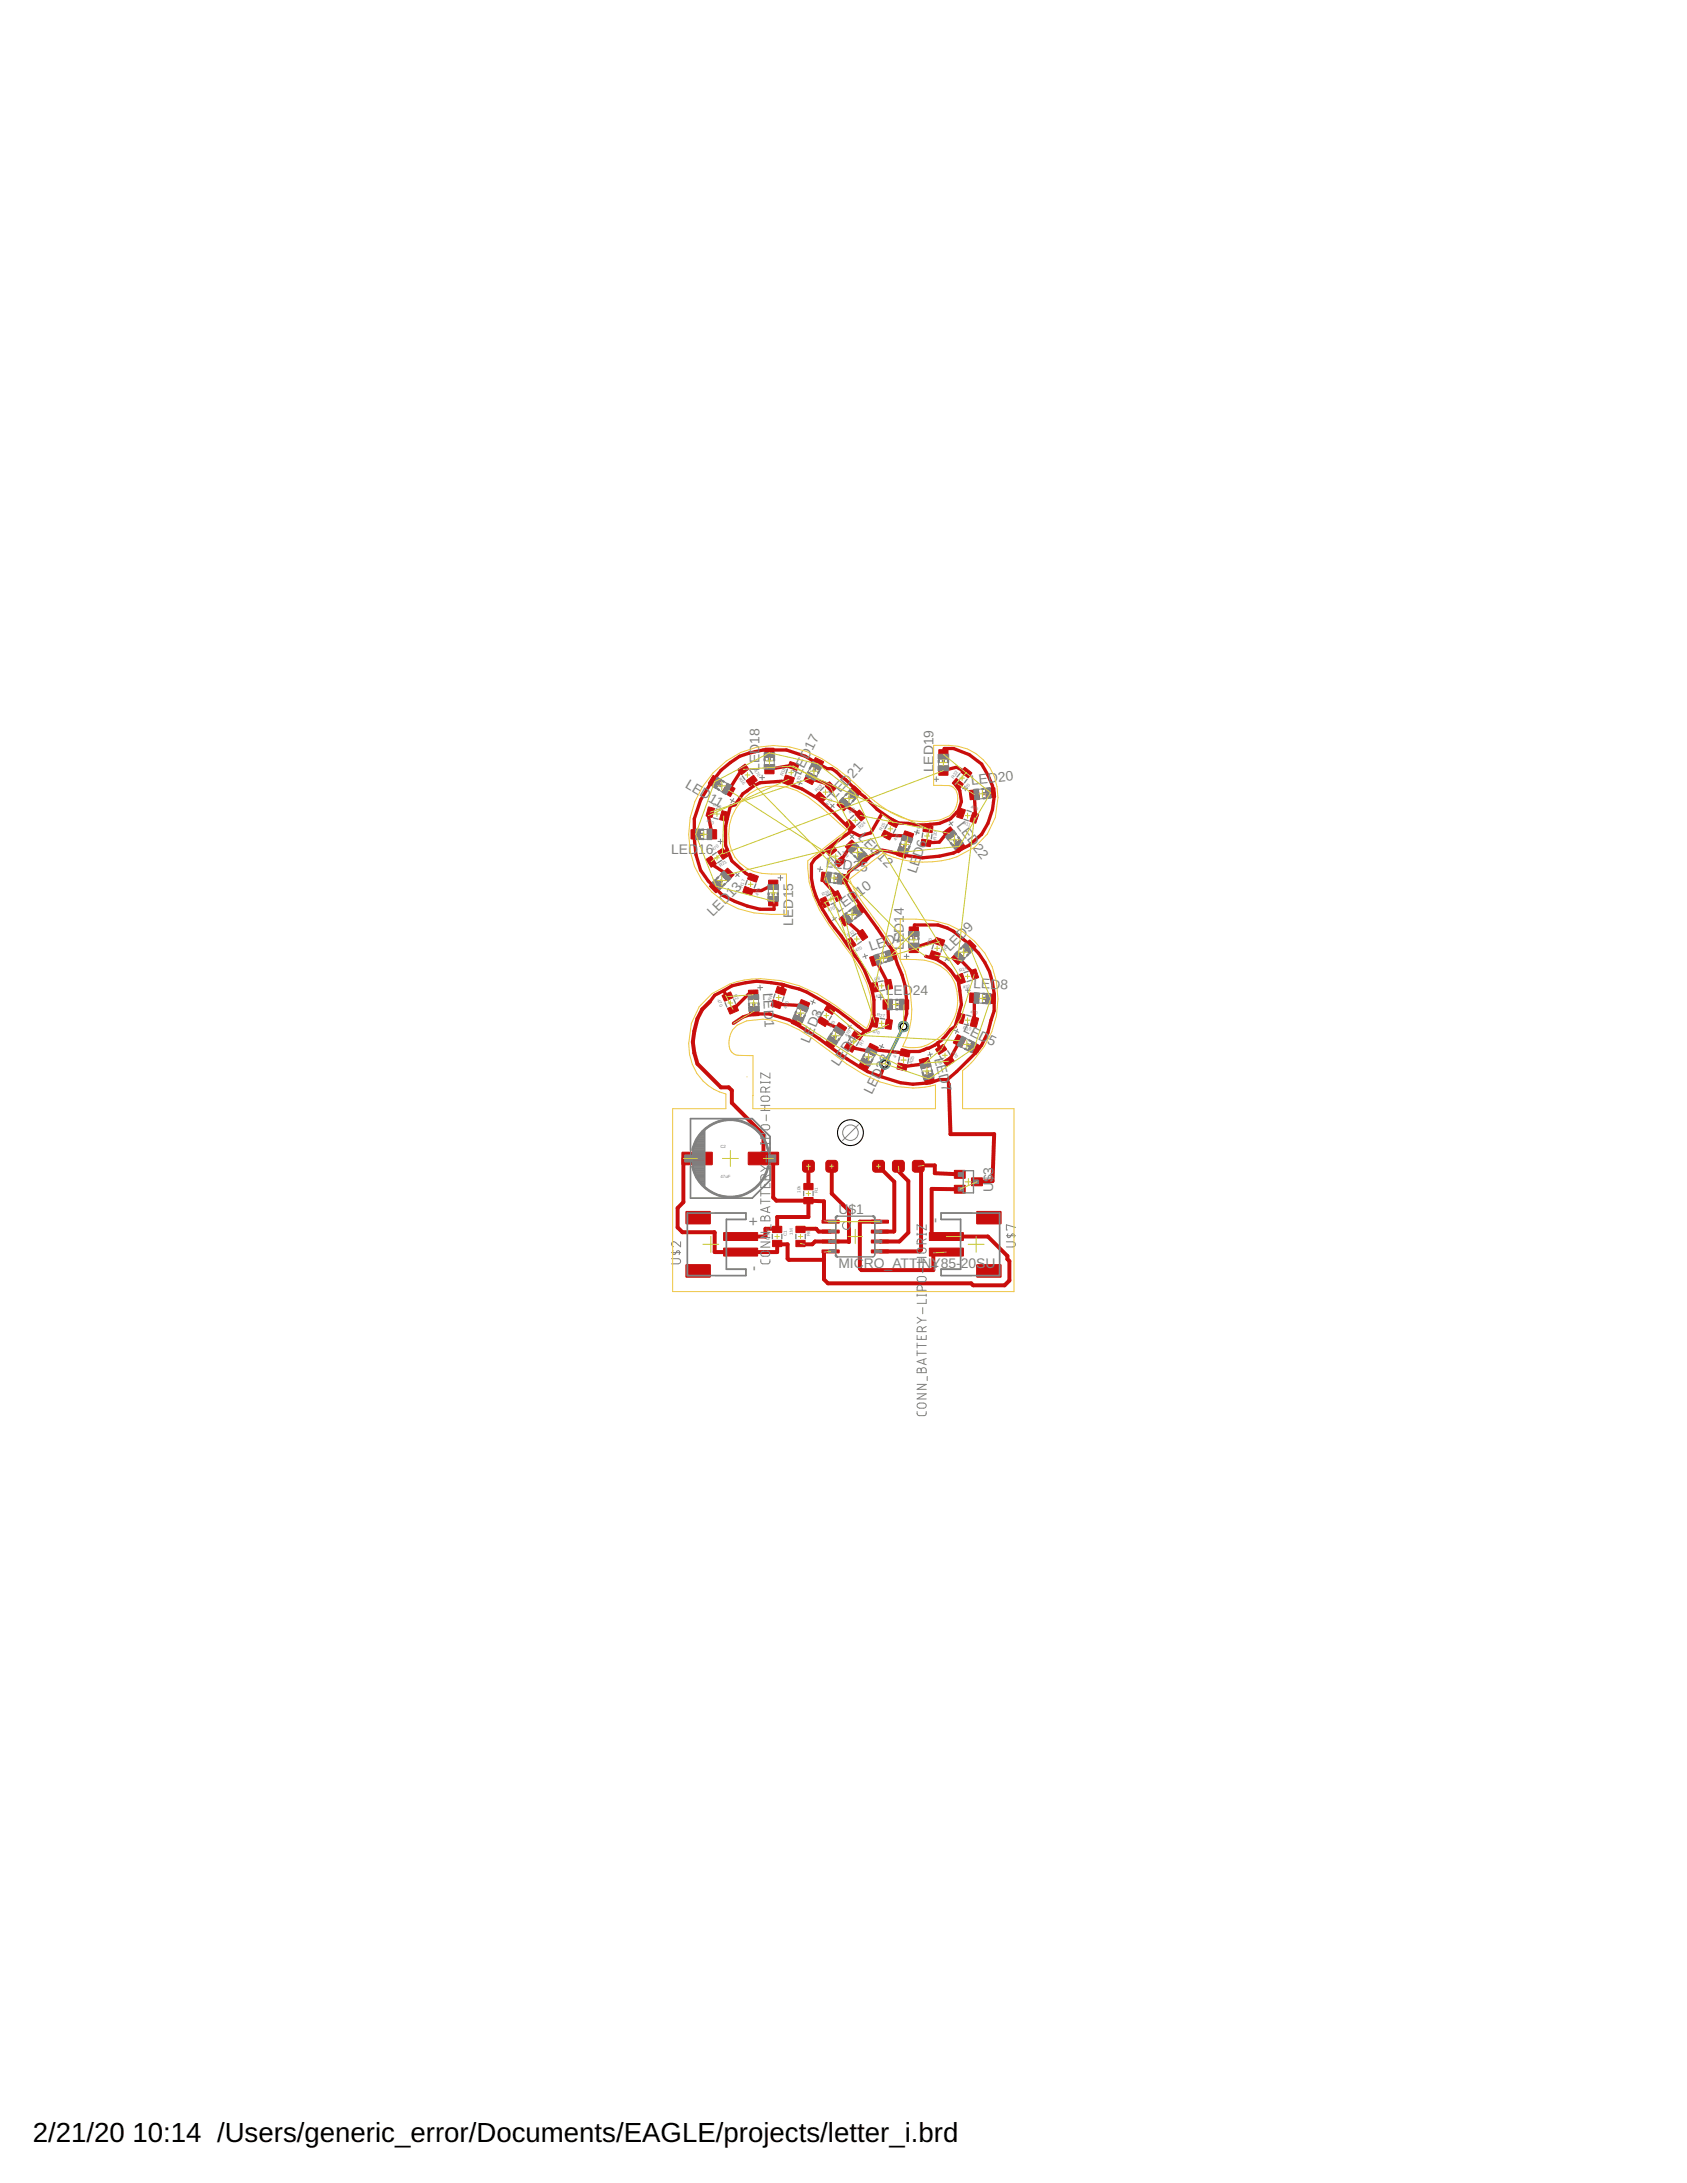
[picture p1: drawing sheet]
<svg xmlns="http://www.w3.org/2000/svg" width="216mm" height="279mm" viewBox="0 0 216 279" stroke-linecap="round" stroke-linejoin="round" font-family="sans-serif">
<defs><g id="words">
<g font-size="3.5">
<text x="4.2" y="274.2">2/21/20</text>
<text x="17" y="274.2">10:14 /Users/generic_error/Documents/EAGLE/projects/letter_i.brd</text>
</g>
<g font-size="2" fill="#808080">
<text x="97.1" y="157" transform="rotate(-90 97.1 157)">+</text>
<text x="120.3" y="156.5" transform="rotate(-90 120.3 156.5)">-</text>
<text x="97.1" y="162.7" transform="rotate(-90 97.1 162.7)">-</text>
<text x="120.3" y="162.7" transform="rotate(-90 120.3 162.7)">+</text>
</g>
<g font-size="1.8" fill="#808080">
<text x="87.6" y="100.7" transform="rotate(31 87.6 100.7)">LED11</text>
<text x="97.2" y="98.7" transform="rotate(-90 97.2 98.7)">LED18</text>
<text x="102.5" y="99.3" transform="rotate(-63 102.5 99.3)">LED17</text>
<text x="119.5" y="98.9" transform="rotate(-90 119.5 98.9)">LED19</text>
<text x="124.3" y="100.5" transform="rotate(-6 124.3 100.5)">LED20</text>
<text x="106.9" y="102.3" transform="rotate(-48 106.9 102.3)">LED21</text>
<text x="109.7" y="107.3" transform="rotate(45 109.7 107.3)">LED12</text>
<text x="122.4" y="105.7" transform="rotate(53 122.4 105.7)">LED2</text>
<text x="85.9" y="109.3">LED16</text>
<text x="105.6" y="111" transform="rotate(7 105.6 111)">LED25</text>
<text x="117.2" y="111.9" transform="rotate(-71 117.2 111.9)">LED6</text>
<text x="91.2" y="117.4" transform="rotate(-45 91.2 117.4)">LED13</text>
<text x="101.5" y="118.5" transform="rotate(-90 101.5 118.5)">LED15</text>
<text x="107.3" y="116.8" transform="rotate(-37 107.3 116.8)">LED10</text>
<text x="111.4" y="121.8" transform="rotate(-19 111.4 121.8)">LED2</text>
<text x="115.7" y="121.5" transform="rotate(-90 115.7 121.5)">LED14</text>
<text x="121.5" y="121.9" transform="rotate(-45 121.5 121.9)">LED9</text>
<text x="97.7" y="127" transform="rotate(87 97.7 127)">LED1</text>
<text x="113.4" y="127.3">LED24</text>
<text x="123.2" y="132" transform="rotate(27 123.2 132)">LED5</text>
<text x="124.5" y="126.4" transform="rotate(3 124.5 126.4)">LED8</text>
<text x="103.6" y="133.6" transform="rotate(-67 103.6 133.6)">LED3</text>
<text x="107.3" y="136.6" transform="rotate(-56 107.3 136.6)">LED4</text>
<text x="119.5" y="135.5" transform="rotate(75 119.5 135.5)">LED7</text>
<text x="111.6" y="140.1" transform="rotate(-63 111.6 140.1)">LED23</text>
<text x="107.3" y="155.4">U$1</text>
<text x="127.1" y="152.6" transform="rotate(-90 127.1 152.6)">U$3</text>
<text x="107.3" y="162.3">MIC</text>
<text x="110.5" y="162.3">RO_ATTINY85-</text>
<text x="123" y="162.3">20SU</text>
</g>
<g font-size=".6" fill="#808080">
<text x="94.5" y="99.7" transform="rotate(53 94.5 99.7)">R16</text>
<text x="96.5" y="98.6" transform="rotate(53 96.5 98.6)">470</text>
<text x="100.2" y="99.4" transform="rotate(-71 100.2 99.4)">R18</text>
<text x="102.3" y="100.3" transform="rotate(-71 102.3 100.3)">470</text>
<text x="104.5" y="101.3" transform="rotate(-45 104.5 101.3)">R23</text>
<text x="122" y="99.7" transform="rotate(-52 122 99.7)">R2</text>
<text x="123.6" y="101.2" transform="rotate(-52 123.6 101.2)">470</text>
<text x="90.4" y="105.3" transform="rotate(15 90.4 105.3)">470</text>
<text x="91.2" y="103.2" transform="rotate(15 91.2 103.2)">R19</text>
<text x="105.9" y="103.1" transform="rotate(-45 105.9 103.1)">470</text>
<text x="108.8" y="104.2" transform="rotate(-43 108.8 104.2)">470</text>
<text x="110.1" y="106.1" transform="rotate(-43 110.1 106.1)">R24</text>
<text x="112.9" y="106.4" transform="rotate(-62 112.9 106.4)">R15</text>
<text x="114.7" y="107.6" transform="rotate(-62 114.7 107.6)">470</text>
<text x="117.7" y="106.8" transform="rotate(-82 117.7 106.8)">470</text>
<text x="119.8" y="107.5" transform="rotate(-82 119.8 107.5)">R20</text>
<text x="123.2" y="105.5" transform="rotate(19 123.2 105.5)">R11</text>
<text x="124.2" y="103.5" transform="rotate(19 124.2 103.5)">470</text>
<text x="91.3" y="108.9" transform="rotate(-34 91.3 108.9)">470</text>
<text x="92.2" y="111" transform="rotate(-34 92.2 111)">R21</text>
<text x="95" y="113.6" transform="rotate(-70 95 113.6)">R17</text>
<text x="105.8" y="110.1" transform="rotate(51 105.8 110.1)">R13</text>
<text x="107.8" y="109" transform="rotate(51 107.8 109)">470</text>
<text x="97" y="114.6" transform="rotate(-70 97 114.6)">470</text>
<text x="105.3" y="114.7" transform="rotate(-27 105.3 114.7)">R26</text>
<text x="106.1" y="116.8" transform="rotate(-27 106.1 116.8)">470</text>
<text x="108.6" y="119.9" transform="rotate(-35 108.6 119.9)">R12</text>
<text x="109.6" y="121.9" transform="rotate(-35 109.6 121.9)">470</text>
<text x="111.9" y="125.5" transform="rotate(-11 111.9 125.5)">R8</text>
<text x="119" y="121" transform="rotate(-71 119 121)">470</text>
<text x="121.1" y="121.7" transform="rotate(-71 121.1 121.7)">R3</text>
<text x="122.8" y="124.4" transform="rotate(-19 122.8 124.4)">R14</text>
<text x="91.8" y="128" transform="rotate(67 91.8 128)">470</text>
<text x="93.9" y="127.4" transform="rotate(67 93.9 127.4)">R2</text>
<text x="98.6" y="128.1" transform="rotate(-71 98.6 128.1)">R4</text>
<text x="100.7" y="129.1" transform="rotate(-71 100.7 129.1)">470</text>
<text x="104.7" y="130.2" transform="rotate(-59 104.7 130.2)">R5</text>
<text x="106.4" y="131.6" transform="rotate(-59 106.4 131.6)">470</text>
<text x="112.1" y="127.7" transform="rotate(-11 112.1 127.7)">470</text>
<text x="112.2" y="130.1" transform="rotate(8 112.2 130.1)">R27</text>
<text x="123.2" y="131.7" transform="rotate(15 123.2 131.7)">R10</text>
<text x="123.3" y="126.6" transform="rotate(-19 123.3 126.6)">470</text>
<text x="124.2" y="129.6" transform="rotate(15 124.2 129.6)">470</text>
<text x="108.4" y="132.7" transform="rotate(-58 108.4 132.7)">470</text>
<text x="110.3" y="133.9" transform="rotate(-58 110.3 133.9)">R7</text>
<text x="111.6" y="132.2" transform="rotate(8 111.6 132.2)">470</text>
<text x="114.7" y="135.4" transform="rotate(-77 114.7 135.4)">470</text>
<text x="116.8" y="136.2" transform="rotate(-77 116.8 136.2)">R25</text>
<text x="119.9" y="135.8" transform="rotate(57 119.9 135.8)">R9</text>
<text x="121.8" y="134.6" transform="rotate(57 121.8 134.6)">470</text>
<text x="92.2" y="147">C2</text>
<text x="92.2" y="150.8">47uF</text>
<text x="102.5" y="152.7" transform="rotate(-90 102.5 152.7)">10k</text>
<text x="104.7" y="152.7" transform="rotate(-90 104.7 152.7)">R1</text>
<text x="98.5" y="158.7" transform="rotate(-90 98.5 158.7)">0.1uF</text>
<text x="100.7" y="158.2" transform="rotate(-90 100.7 158.2)">C1</text>
<text x="101.5" y="158" transform="rotate(-90 101.5 158)">1M</text>
<text x="103.7" y="158.2" transform="rotate(-90 103.7 158.2)">R6</text>
</g>
</g></defs>
<path d="M115.6 131.4l-2.4 4.8" fill="none" stroke="#0696d7" stroke-width=".42"/>
<circle cx="113.2" cy="136.2" r=".66" fill="#0dab76" stroke="#0dab76" stroke-width=".13"/>
<circle cx="113.2" cy="136.2" r=".4" fill="#fff" stroke="#000" stroke-width=".13"/>
<circle cx="115.6" cy="131.4" r=".66" fill="#0dab76" stroke="#0dab76" stroke-width=".13"/>
<circle cx="115.6" cy="131.4" r=".4" fill="#fff" stroke="#000" stroke-width=".13"/>
<g fill="#c90d0c" stroke="#c90d0c" stroke-width=".13">
<path d="M105.2 156.2h2.2v.3h-2.2z" fill-rule="evenodd"/>
<path d="M105.2 157.5l2.2-.1v.4h-2.2z" fill-rule="evenodd"/>
<path d="M105.2 158.7h2.2v.3l-2.2 .1z" fill-rule="evenodd"/>
<path d="M105.2 160h2.2v.3l-2.2 .1z" fill-rule="evenodd"/>
<path d="M111.5 156.2h2.2v.3h-2.1z" fill-rule="evenodd"/>
<path d="M111.5 157.5l2.2-.1v.4h-2.1z" fill-rule="evenodd"/>
<path d="M111.5 158.7h2.2v.3l-2.1 .1z" fill-rule="evenodd"/>
<path d="M111.5 160h2.2v.3l-2.1 .1z" fill-rule="evenodd"/>
<path d="M102.9 151.5h1.1v.8h-1.1z" fill-rule="evenodd"/>
<path d="M102.9 153.3h1.1v.8h-1.1z" fill-rule="evenodd"/>
<path d="M92.6 157.8h4.3l.1 .9-4.4 .1z" fill-rule="evenodd"/>
<path d="M92.6 159.8l4.3-.1 .1 1-4.4 .1z" fill-rule="evenodd"/>
<path d="M87.8 161.9h3.1v1.5h-3.1z" fill-rule="evenodd"/>
<path d="M87.8 155.1h3.1v1.5h-3.1z" fill-rule="evenodd"/>
<path d="M98.9 157h1.1v.7h-1.1z" fill-rule="evenodd"/>
<path d="M98.9 158.8h1.1v.7h-1.1z" fill-rule="evenodd"/>
<path d="M87.3 147.5h3.8h.1v1.5l-.1 .1h-3.8v-.1z" fill-rule="evenodd"/>
<path d="M95.8 147.5h3.8h.1v1.5l-.1 .1h-3.8v-.1z" fill-rule="evenodd"/>
<path d="M124.3 150.8h1.4v1h-1.4z" fill-rule="evenodd"/>
<path d="M122.1 151.7h1.4v1h-1.4z" fill-rule="evenodd"/>
<path d="M122.1 149.8h1.4v1h-1.4z" fill-rule="evenodd"/>
<path d="M101.9 157h1.1v.7h-1.1z" fill-rule="evenodd"/>
<path d="M101.9 158.8h1.1v.7h-1.1z" fill-rule="evenodd"/>
<path d="M105.9 148.6l.9-.1 .4 .2v.9l-.2 .4h-.9l-.4-.2v-.9z" fill-rule="evenodd"/>
<path d="M102.9 148.6l.9-.1 .4 .2v.9l-.2 .4h-.9l-.3-.2-.1-.9z" fill-rule="evenodd"/>
<path d="M111.9 148.6l.9-.1 .3 .2 .1 .9-.2 .4h-.9l-.4-.2v-.9z" fill-rule="evenodd"/>
<path d="M114.4 148.6l1-.1 .3 .2v.9l-.1 .4h-1l-.3-.2-.1-.9z" fill-rule="evenodd"/>
<path d="M116.9 148.6l1-.1 .3 .2 .1 .9-.2 .4h-1l-.3-.2v-.9z" fill-rule="evenodd"/>
<path d="M118.9 159.8l4.4-.1v1l-4.3 .1z" fill-rule="evenodd"/>
<path d="M118.9 157.8h4.4v.9l-4.3 .1z" fill-rule="evenodd"/>
<path d="M125 155.1h3.1v1.5h-3.1z" fill-rule="evenodd"/>
<path d="M125 161.9h3.1v1.5h-3.1z" fill-rule="evenodd"/>
<path d="M116.4 118.7h1.1v1.1h-1.1z" fill-rule="evenodd"/>
<path d="M116.4 120.8h1.1v1.1h-1.1z" fill-rule="evenodd"/>
<path d="M98.4 114.8h1.1v1.1h-1.1z" fill-rule="evenodd"/>
<path d="M98.4 112.7h1.1v1.1h-1.1z" fill-rule="evenodd"/>
<path d="M88.5 106.2h1.1v1.2h-1.1z" fill-rule="evenodd"/>
<path d="M90.5 106.2h1.2v1.2h-1.2z" fill-rule="evenodd"/>
<path d="M97.9 95.8h1.1v1.1h-1.1z" fill-rule="evenodd"/>
<path d="M97.9 97.9h1.1v1.1h-1.1z" fill-rule="evenodd"/>
<path d="M120.2 96h1.1v1.1h-1.1z" fill-rule="evenodd"/>
<path d="M120.2 98.1h1.1v1.1h-1.1z" fill-rule="evenodd"/>
<path d="M115.1 128h1.2v1.1h-1.2z" fill-rule="evenodd"/>
<path d="M113 128h1.2v1.1h-1.2z" fill-rule="evenodd"/>
</g>
<g fill="#c90d0c" stroke="#c90d0c" stroke-width=".13">
<path d="M95.9 128.9l1.2-.1v1.2h-1.1z"/>
<path d="M95.8 126.8l1.2-.1v1.2l-1.1 .1z"/>
<path d="M92.4 127.4l1.1-.4 .3 .7-1 .4z"/>
<path d="M93.1 129.1l1.1-.5 .3 .7-1 .5z"/>
<path d="M119.8 120l1.1 .3-.2 .8-1.2-.4z"/>
<path d="M119.2 121.7l1.1 .3-.2 .8-1.1-.4z"/>
<path d="M98.9 128l1.1 .3-.2 .8-1.1-.4z"/>
<path d="M99.5 126.3l1.1 .3-.2 .8-1.1-.4z"/>
<path d="M105 130.1l1 .6-.4 .7-1-.6z"/>
<path d="M105.9 128.6l1 .6-.4 .6-1-.6z"/>
<path d="M113.3 121.9l1.1-.4 .4 1.1-1.2 .4z"/>
<path d="M111.3 122.5l1.1-.3 .4 1.1-1.1 .3z"/>
<path d="M101.7 129.9l1.1 .4-.5 1.1-1-.5z"/>
<path d="M102.5 128l1.1 .4-.5 1.1-1-.5z"/>
<path d="M106.2 132.7l1 .6-.7 1-.9-.7z"/>
<path d="M107.3 130.9l1.1 .7-.7 .9-1-.6z"/>
<path d="M109.4 131.9l1 .6-.4 .6-1-.6z"/>
<path d="M108.5 133.4l1 .6-.4 .7-1-.6z"/>
<path d="M111.5 125.9l.7-.2 .2 1.2-.7 .1z"/>
<path d="M113.2 125.5l.8-.2 .2 1.2-.8 .1z"/>
<path d="M124.4 133.4l1.1 .5-.6 1-1-.5z"/>
<path d="M122.5 132.4l1.1 .6-.5 1-1.1-.5z"/>
<path d="M115.1 108.4l1.1 .3-.3 1.1-1.1-.3z"/>
<path d="M115.8 106.4l1.1 .3-.3 1.1-1.2-.3z"/>
<path d="M120.7 135.8l1-.6 .4 .6-.9 .7z"/>
<path d="M119.8 134.3l.9-.6 .5 .6-1 .7z"/>
<path d="M124.5 130.2l.7 .2-.3 1.1-.7-.2z"/>
<path d="M122.7 129.7l.8 .2-.3 1.1-.8-.2z"/>
<path d="M118.2 137.6l1.1-.2 .3 1.1-1.1 .3z"/>
<path d="M117.6 135.7l1.2-.3 .3 1-1.2 .4z"/>
<path d="M126.2 127.2l1.2 .1-.1 1.2-1.1-.1z"/>
<path d="M124.1 127.1h1.2l-.1 1.3-1.1-.1z"/>
<path d="M124.5 104l.7 .3-.4 1.1-.7-.3z"/>
<path d="M122.8 103.4l.7 .3-.4 1.1-.7-.3z"/>
<path d="M108.3 120.4l.6-.4 .7 1-.7 .4z"/>
<path d="M109.7 119.4l.7-.4 .6 1-.6 .4z"/>
<path d="M123.3 121.1l.8-.8 .8 .9-.8 .8z"/>
<path d="M121.8 122.6l.8-.8 .8 .8-.8 .8z"/>
<path d="M109.1 116.3l.9-.7 .7 1-1 .7z"/>
<path d="M107.4 117.6l.9-.7 .7 .9-.9 .7z"/>
<path d="M106.8 110.3l.9-.7 .5 .6-.9 .8z"/>
<path d="M105.7 108.9l.9-.7 .5 .6-.9 .8z"/>
<path d="M122.4 124.8l.8-.2 .3 1.1-.7 .2z"/>
<path d="M124.1 124.3l.8-.3 .3 1.1-.7 .2z"/>
<path d="M91.2 99.3l1.1 .5-.7 1.1-.9-.7z"/>
<path d="M93 100.3l1.1 .6-.6 1-1-.6z"/>
<path d="M109.7 109.8l.8-.8 .8 .9-.8 .8z"/>
<path d="M108.2 108.3l.8-.8 .8 .9-.8 .8z"/>
<path d="M113.2 106.3l1 .5-.3 .7-1.1-.5z"/>
<path d="M114 104.7l1.1 .5-.4 .7-1-.5z"/>
<path d="M95.5 99.9l.9-.6 .5 .5-.9 .8z"/>
<path d="M94.4 98.5l.9-.7 .5 .6-.9 .7z"/>
<path d="M91.6 112.6l.8 .8-.7 .9-.9-.8z"/>
<path d="M92.3 111.9l.8-.8 .8 .9-.8 .8z"/>
<path d="M95.3 113.5l1.1 .4-.2 .7-1.1-.4z"/>
<path d="M95.9 111.8l1.1 .4-.2 .7-1.1-.4z"/>
<path d="M100.5 99.2l1.1 .3-.2 .8-1.1-.4z"/>
<path d="M101.1 97.5l1.1 .3-.2 .8-1.1-.4z"/>
<path d="M90.7 103.3l.7 .2-.3 1.1-.7-.2z"/>
<path d="M92.4 103.8l.8 .2-.4 1.1-.7-.2z"/>
<path d="M118.2 105.6l1.2 .2-.1 .8-1.2-.2z"/>
<path d="M118 107.4l1.2 .2-.1 .7-1.2-.1z"/>
<path d="M104.3 97l1.1 .5-.5 1.1-1.1-.6z"/>
<path d="M103.4 98.8l1.1 .6-.6 1-1-.5z"/>
<path d="M91.9 109l.6-.4 .7 1-.7 .4z"/>
<path d="M90.4 110l.6-.4 .7 .9-.7 .5z"/>
<path d="M122.3 99.7l1 .6-.5 .7-.9-.7z"/>
<path d="M123.4 98.2l1 .7-.5 .6-.9-.7z"/>
<path d="M126.1 101l1.2-.2 .1 1.2-1.2 .1z"/>
<path d="M124.1 101.2l1.1-.1 .1 1.1-1.1 .2z"/>
<path d="M104.3 101.9l.6-.6 .8 .9-.6 .5z"/>
<path d="M105.6 100.6l.6-.5 .8 .8-.6 .5z"/>
<path d="M109.3 100.6l.9 .7-.8 .9-.9-.7z"/>
<path d="M107.9 102.2l.9 .7-.8 .9-.9-.8z"/>
<path d="M109.4 104.2l.6-.5 .8 .9-.6 .5z"/>
<path d="M108.1 105.4l.5-.5 .9 .9-.6 .5z"/>
<path d="M115.3 134.3l1.2 .2-.2 .8-1.1-.2z"/>
<path d="M114.9 136.1l1.2 .2-.1 .7-1.2-.2z"/>
<path d="M122 108.2l.9-.7 .7 .9-1 .7z"/>
<path d="M120.7 106.5l.9-.7 .7 1-.9 .7z"/>
<path d="M110.4 135.4l1.1 .6-.5 1-1.1-.5z"/>
<path d="M111.3 133.6l1.1 .4-.5 1.1-1.1-.5z"/>
<path d="M104.9 115.1l.7-.3 .6 1.1-.7 .3z"/>
<path d="M106.6 114.3l.7-.3 .5 1.1-.7 .3z"/>
<path d="M111.6 130.2l.8 .1-.2 1.2-.7-.1z"/>
<path d="M113.4 130.5l.8 .1-.2 1.1-.7-.1z"/>
<path d="M107.3 111.9l1.2 .1-.2 1.1-1.2-.1z"/>
<path d="M105.2 111.6l1.1 .1-.1 1.2-1.1-.1z"/>
</g>
<g fill="none" stroke="#c90d0c" stroke-width=".42">
<path d="M94.9 98.6l-1.6 2.5M96.2 99.9l.3 .5M101 98l-2.5 .4M103.7 99.6l2.3 .8M120.8 96.2v-.4h1.2l2 .8 1.6 1.2 .8 1.4 .6 1.4 .2 1.4-.2 1.6a6.9 6.9 0 0 1-5 5.6 12.2 12.2 0 0 1-8.2-.2l-1-.2M120.8 98.6l1.6-.4 1.3 .7M90.7 104.4l.4 2.4M91.1 110.6l2 1.4M93.1 108.8l.6 1.4 1.8 1.6 .9 .5M93.1 108.8l-.6 .4M99 113.2l-1.5 .8h-1.7M104.9 115.7a19.7 19.7 0 0 0 2.8 4.1l1.4 2a13.4 13.4 0 0 1 2.6 5.2 6.5 6.5 0 0 1-.4 4.8l-.7 .2"/>
<path d="M105.5 115.6l-.6 .1M105.5 112.8l1.6 1.9M107.9 103l2 1.2M108.2 117.8l2.2 1.9M108.6 108.6l-1.1 1.7M108.8 106.4l-4.6 3.6-.4 .6a8.6 8.6 0 0 0 1.1 5.1M108.8 106.4l-.3-.6-1.8-1.8-2.1-1.8-1.9-1.2-2.6-1-2.8 .2-.8 .4-1.4 1-1 1.4-.6 .2-.6 2.6v2.4l.2 .6M112.6 108.8l-1.6 1-2.4 1.8-.4 1.4 .9 1.4 4.9 7 .4 .8 .5 1.2a11.4 11.4 0 0 1 1.1 6.4l-.4 1.4M112.8 104.2l-1.4 2.4-1.4 .4-1.2-.6M113.5 106.9l2.5 .1M114.4 105.3l1.8 .1 1 .2 1.8-.1M114.6 105.2l-2.4-1.6-4-3.8-1.8-1.4h-.5l-2.8-1.6-2.5-.8a13.1 13.1 0 0 0-5.9 .8l-1.2 .8-1.2 1-1.4 1.8-1.2 2-.8 2.4v2.6l.2 2 .6 2 1 1.4 1.8 1.8 1.6 .8 1.6 .6 1.6 .4h1.8v-.8"/>
<path d="M116.9 119.2l.1-.8h3l1.2 .4 .8 .4 1.2 1a9.1 9.1 0 0 1 4 7v2.2l-.8 2.8-.8 1.6-.6 .8-2.6 2.6-1.2 1M119 105.5v.5M121 106.8l-.8 1-1.7 .1M122.2 100.4l.6 .8 .2 1.4-.4 1.2-.2 .2M122.4 104l-.8 .8-1.4 .6-1.2 .1M122.4 104l.6 .1M124.7 101.7l.1 2.7M92.7 126.8l-1.2 .6-.6 .8M92.7 126.8l.2 .6M93.9 131l1.2-.8 1.2-.4h2.2l2.5 .8a68 68 0 0 1 7.5 5l2.5 1.6 1.6 .6M95.9 127.2l-2.1 2M99.4 128.5l3.4 .2"/>
<path d="M100.3 126l-3.4-.4-1.4 .2-1.8 .4-1 .6M100.3 126a14.3 14.3 0 0 1 5.7 2.6l1.3 .8 3.3 2.6M100.3 126l-.4 .8M105.3 130.7l2.2 1M108.8 134l2.6 .6M110.6 132l-.4 .6M111.6 134.3l4.2 .5M112.2 123.2l1.5 2.8M112.6 137.8l2.6 .8 1.6 .2 2.2-.2 1.2-.4h1M113.2 136.2l-.6 1.6M113.6 129l.1 2.1M118.2 136.2l-2.8 .3"/>
<path d="M118.4 122.4a5.6 5.6 0 0 1 4.2 3.2l.4 3-.8 2.8-.6 .4-.6 .8-1 .9M119.8 120.4l-2.9 .9M120 133.5l-1.2 .7h-.2a3.5 3.5 0 0 1-3.2 .2M120 133.5l.2 .7M121.2 138.2l.2 .6M122.6 133.6l-1.2 2.2M123 123l1.7 1.7M124.7 127.7v3.1"/>
</g>
<g fill="none" stroke="#c90d0c" stroke-width=".51">
<path d="M90.9 128.2l-1 1-.6 1.2-.4 1.6-.2 1.4 .2 1.4 .4 1.4 3 3h1l.4 .4v1.6l4 4v3.1M121.4 138.8l.2 6.4h5.6l-.2 6-2 .1M87.5 148.3v5.6l-.8 .7v2.5l.6 .6h4.1l.1 2.6h8v-1.1v.1h1.3v1.8l.2 .1h4.5M99 148.3v5l.4 .4h4.1M102.4 157.4l.2-.1h1.9l.3 .3h1.5M103.5 149.8v2.1M103.5 153.7v2.1h-4v1.6l-.1-.1h-1.4v1h-3.2M103.5 153.7l2 .1v2.5M106.4 149.3v3.5l2.2 2.2v4l-4.3-.1-.4 .4h-.9M112.4 149.3l2 2v6.3h-1.8M112.6 156.4h-2.6v5.9l.2 .3h9.2v-2.2M115 150l1.2 1.2v6.6l-1.1 1.1h-2.5"/>
<path d="M117.5 149.3l.4 .3v10.4l-.2 .2h-5.1M118.2 149.2h1.4v1l3.2 .1M122.8 152.2h-3.6v6.2l1.9-.1M122.9 158.3h3.5l2.5 2.5v.4l.3 .2v2.5l-.6 .6h-4.1l-.2-.2h-18.3l-.5-.6v-3.4"/>
</g>
<circle cx="113.2" cy="136.2" r=".66" fill="#0dab76" stroke="#0dab76" stroke-width=".13"/>
<circle cx="113.2" cy="136.2" r=".4" fill="#fff" stroke="#000" stroke-width=".13"/>
<circle cx="115.6" cy="131.4" r=".66" fill="#0dab76" stroke="#0dab76" stroke-width=".13"/>
<circle cx="115.6" cy="131.4" r=".4" fill="#fff" stroke="#000" stroke-width=".13"/>
<g fill="#808080" stroke="#808080" stroke-width=".13">
<path d="M111.7 155.6l.3 .1v.2h-.1l-.2-.2z" fill-rule="evenodd"/>
<path d="M106.9 160.6h.1l.2 .2v.1h-.2z" fill-rule="evenodd"/>
<path d="M106.9 155.7l.3-.1v.1l-.2 .2h-.1z" fill-rule="evenodd"/>
<path d="M88.5 149.3l.2-.1a4.9 4.9 0 0 0 4.8 3.9 4.9 4.9 0 0 0 4.7-3.9l.2 .1a5 5 0 0 1-4.9 4 5 5 0 0 1-5-4z" fill-rule="evenodd"/>
<path d="M89.8 144.8a5 5 0 0 1 8.6 2.4l-.2 .1a4.9 4.9 0 0 0-4.7-3.9 4.9 4.9 0 0 0-4.8 3.9l-.2-.1a5.3 5.3 0 0 1 1.3-2.4z" fill-rule="evenodd"/>
</g>
<g fill="none" stroke="#808080" stroke-width=".17">
<path d="M95 99.3l.4 .5M96 98.6l.3 .5M100.8 98.4l-.2 .6M101.9 98.8l-.2 .6M122.9 99l-.4 .5M123.8 99.7l-.4 .5M91.3 104.7l.6 .1M91.6 103.5l.6 .2M91.7 109.1l-.5 .4M92.4 110.1l-.6 .3M95.6 112.7l-.2 .6M96.7 113.1l-.2 .6"/>
<path d="M105.4 100.8l-.4 .4M106.3 101.6l-.4 .4M106.3 109.7l.4 .5M106.3 114.4l-.5 .3M106.9 115.5l-.6 .3M107.2 109l.4 .4M109.3 104.4l-.5 .4M109.6 119.5l-.5 .3M110.1 105.2l-.5 .4M113.6 105.5l-.3 .6M114.6 106.1l-.3 .5M118.1 106.6l-.1 .6"/>
<path d="M119.3 106.8l-.1 .6M123.4 104.9l.5 .2M123.7 103.7l.6 .2M92.8 128.3l.2 .6M93.9 127.9l.2 .5M99.2 127.2l-.2 .6M100.3 127.6l-.2 .5M105.4 129.4l-.3 .5M106.4 130l-.3 .5M108.9 132.7l-.3 .5M109.9 133.3l-.3 .5M110.2 120.5l-.5 .3"/>
<path d="M112.5 131.5l.6 .1M112.6 130.3l.6 .1M113 125.5l-.6 .1M113.2 126.7l-.5 .1M115.1 135.3l-.1 .5M116.3 135.5l-.1 .6M119.5 120.9l-.2 .6M120.3 135.1l.3 .6M120.6 121.3l-.2 .6M121.3 134.5l.3 .5M123.4 131.1l.6 .1M123.7 129.9l.6 .2"/>
<path d="M123.9 124.3l-.5 .2M124.3 125.5l-.6 .1M98.8 158v.6M100.1 158v.6M101.9 158v.6M102.8 152.5v.6M103.1 158v.6M104.1 152.5v.6M107 155.9v4.7M107.2 155.7h4.5M112 155.9v4.7l-.1 .2-.2 .1h-4.5M123.3 149.8h1.3v2.9h-1.3z"/>
</g>
<g fill="none" stroke="#808080" stroke-width=".13">
<path d="M92.3 99.8l.8 .5M97.2 99.5h.7M97.5 99.2v.6M97.8 96.9v.9M99.1 96.9v1M102.5 99.9l-.3 .6M103.8 98l-.4 .8M104.9 98.6l-.4 .8M119.5 99.7h.6M119.8 99.4v.6M120.1 97.1v.9M121.4 97.1v1"/>
<path d="M89.6 107.4h.9M89.6 106.2h1M91.7 100.9l.7 .5M91.9 107.7h.6M92.2 107.4v.6M92.3 111.9l-.7 .7M93.1 112.8l-.6 .7M93.5 102.3l.5 .3M93.9 102.2l-.3 .5M94.1 111.8l.5 .4M94.6 111.8l-.5 .4M98.3 113.8v.9"/>
<path d="M99.6 112.4h.6M99.6 113.8v.9M99.9 112v.7M102.1 100.1l.6 .2M104.6 111.2l.7 .1M105 110.9l-.1 .7M106.2 112.9l.9 .2M106.3 102.9l.5 .5M106.4 111.7l.9 .1M106.6 117.4l.4 .5M106.7 102.9l-.4 .5M107 117.4l-.5 .4"/>
<path d="M108.5 101.4l-.6 .7M108.8 106.8l.5 .5M109 109.2l.6 .7M109 116.3l-.7 .6M109.3 106.8l-.5 .5M109.4 102.3l-.6 .7M109.8 117.3l-.7 .6M109.9 108.3l.6 .7M115.4 107.4l-.3 .9M116.3 119.8v.9M116.6 107.9l-.3 .8M117 106.4l.6 .3"/>
<path d="M117.4 106.3l-.2 .5M117.6 119.8v1M121.3 107.5l.6 .7M121.5 105.2l.4 .4M122 105.2l-.5 .4M122.4 106.7l.5 .8M123.5 100.6v.6M123.8 100.9h-.6M126.1 100.9l-.9 .1M126.2 102.2l-.9 .1M95.8 127.9l.1 1M97.1 127.9v.9"/>
<path d="M97.3 126.1v.6M97.4 138.4v.3M97.4 138.5h1.1M97.6 126.4h-.6M98 139.8v-.4a.32 .32 0 0 0-.3-.3 .32 .32 0 0 0-.3 .3v.4h1.1M98.5 137.3v.7l-1.1-.7v.7M98.5 138.4v.3M98.5 139.1l-.5 .3M102.1 129l-.4 .9M103.2 129.5l-.4 .8M103.8 128.1l.5 .3M104.2 128l-.3 .5"/>
<path d="M106.7 131.8l-.5 .8M107.7 132.5l-.5 .8M108.5 131.3l.6 .4M108.9 131.2l-.3 .5M110.6 122.1l.2 .6M110.8 134.6l-.4 .8M111 122.3l-.6 .2M111.9 135.1l-.4 .9M112.4 127.7h.6M112.5 133.8l.6 .3M112.7 127.3v.7M113 133.7l-.3 .5"/>
<path d="M113.3 121.8l-.9 .3M113.7 123l-.9 .3M114.2 129.2h.9M114.2 128h.9M115.7 122.4h.6M116 122.1v.6M117.9 136.8l.3 .9M119 134.7l.1 .6M119.1 136.5l.3 .9M119.3 134.9l-.6 .1M120.9 122.5l.5 .5M121.4 122.5l-.5 .5"/>
<path d="M122.1 131.8l.6 .3M122.6 131.7l-.3 .6M123 134l.9 .4M123.2 121.1l-.6 .7M123.5 126.7l.7 .1M123.6 132.9l.8 .4M123.9 126.4l-.1 .7M124.1 122l-.7 .7M125.2 128.4h1M125.3 127.1l.9 .1M87.1 158.9v.7l-.6-.6a.33 .33 0 0 0-.6 .1 .33 .33 0 0 0 .3 .5M88 157v4.5"/>
<path d="M88.4 143.2h7.9l2.3 2.3v5.6l-2.3 2.3h-7.9zM88.6 148.7a4.6 4.6 0 0 1 1.6-4v7.2l-.8-.9M88.6 148.7l.2 1.1M88.6 148.8h1.6M88.6 148.7h1.6M88.6 148.6h1.6M88.6 148.5h1.6M88.6 148.4h1.6M88.6 148.3h1.6M88.6 148.2h1.6M88.6 148.1h1.6M88.6 148h1.6"/>
<path d="M88.6 147.9h1.6M88.6 147.8h1.6M88.6 147.7h1.6M88.6 148.9h1.6M88.7 149h1.5M88.7 147.6h1.5M88.7 147.5h1.5M88.7 149.1h1.5M88.7 147.4h1.5M88.7 149.3h1.5M88.7 149.2h1.5M88.7 147.3h1.5"/>
<path d="M88.7 147.2h1.5M88.8 149.5h1.4M88.8 149.4h1.4M88.8 147.1h1.4M88.8 147h1.4M88.8 149.6h1.4M88.8 149.7h1.4M88.8 146.9h1.4M88.8 146.8h1.4M88.8 149.8l.6 1.2M88.8 149.8h1.4M88.8 146.7h1.4"/>
<path d="M88.9 149.9h1.3M88.9 150h1.3M88.9 146.6h1.3M88.9 146.5h1.3M89 150.1h1.2M89 150.2h1.2M89 146.4h1.2M89 146.3h1.2M89.1 150.3h1.1M89.1 150.4h1.1M89.1 146.2h1.1M89.1 146.1h1.1"/>
<path d="M89.1 150.5h1.1M89.2 146h1M89.2 150.5h1M89.2 150.6h1M89.2 145.9h1M89.2 150.7h1M89.3 145.8h.9M89.3 150.7h.9M89.3 150.8h.9M89.3 145.7h.9M89.3 150.9h.9M89.4 145.6h.8"/>
<path d="M89.4 150.9h.8M89.4 151h.8M89.4 145.5h.8M89.5 151.1h.7M89.5 145.4h.7M89.5 151.2h.7M89.6 145.4h.6M89.6 151.2h.6M89.6 145.3h.6M89.7 151.3h.5M89.7 145.2h.5M89.7 151.4h.5"/>
<path d="M89.7 145.1h.5M89.8 151.4h.4M89.8 145.1h.4M89.8 151.5h.4M89.9 145h.3M89.9 151.6h.3M89.9 144.9h.3M90 151.6h.2M90 144.9h.2M90 151.7h.2M90.1 144.8h.1M90.1 151.8h.1"/>
<path d="M90.1 144.7h.1M90.2 144.6v7.3M91.5 155.3h4v.8h-2.5v1.4M97.4 151.5v.5h1.1v-.5M97.4 147.4h1.1M97.4 159h1.1l-1.1 .6h1.1M97.4 146.2v.3M97.4 152.4v.7M97.4 153.4v.7M97.4 157.7h1.1l-1.1 .7h1.1M97.4 153.8h1.1M97.4 152.8h1.1"/>
<path d="M97.4 149.1l.5 .4M97.4 146.3h1.1M97.4 142.1h1.1M97.4 141.5h1.1M97.4 144.1a.91 .91 0 0 1 .9-.1 .33 .33 0 0 1 .2 .4 .33 .33 0 0 1-.3 .2h-.5a.33 .33 0 0 1-.3-.2 .33 .33 0 0 1 0-.3zM97.4 140.4a.91 .91 0 0 1 .9-.1 .33 .33 0 0 1 .2 .4 .33 .33 0 0 1-.3 .2h-.5a.33 .33 0 0 1-.3-.1 .33 .33 0 0 1 0-.4zM97.5 155.7a.25 .25 0 0 1 .2 0 .25 .25 0 0 1 .2 .2 .33 .33 0 0 1 .3-.3 .33 .33 0 0 1 .3 .3v.4h-1.1zM97.9 141.5v.6M97.9 151.6v.4M97.9 155.9v.4M97.9 149.5h.6M97.9 149.5l-.5 .4"/>
<path d="M98 151v-.3a.32 .32 0 0 0-.3-.4 .32 .32 0 0 0-.3 .4v.3h1.1M98 145.7v-.3a.32 .32 0 0 0-.3-.4 .32 .32 0 0 0-.3 .4v.3h1.1M98.1 142.7v.7M98.1 147.9v.8M98.2 154.5v.6M98.5 154.4l-1.1 .4 1.1 .4M98.5 150.3l-.5 .3M98.7 156.7v.6M117.4 157.8v.3M117.4 158h1.1M117.4 159.9a.99 .99 0 0 1 1-.1 .32 .32 0 0 1 .1 .3 .32 .32 0 0 1-.3 .3h-.5a.31 .31 0 0 1-.3-.2 .31 .31 0 0 1 0-.3zM118 159.2v-.3a.33 .33 0 0 0-.3-.3 .33 .33 0 0 0-.3 .3v.3h1.1"/>
<path d="M118.5 156.8v.6l-1.1-.6v.6M118.5 157.8v.3M118.5 158.6l-.5 .2M124.4 155.3h-4v.8h2.5v1.4M127.9 157v4.5M128.8 158.9h.8a.33 .33 0 0 1 .4 .4 .33 .33 0 0 1-.4 .3h-.8M128.8 158.2h1.2M129 157.9v.5h.2l.3-.4 .2-.1 .1 .2v.3M130 157.1l-1.2-.3v.6h.1M85.9 161.1h.9a.33 .33 0 0 1 .3 .3 .33 .33 0 0 1-.3 .4h-.9M85.9 160.3h1.2M86.1 160.1v.3l.1 .2 .2-.1a.37 .37 0 0 1 .5-.4v.5"/>
<path d="M93 161v1.4h2.5v.9h-4M97.4 161.2v.4l.2 .2 .8-.1 .1-.1v-.4M97.4 160.3a.96 .96 0 0 1 .9-.1 .33 .33 0 0 1 .2 .3 .33 .33 0 0 1-.3 .3h-.5a.31 .31 0 0 1-.3-.2 .31 .31 0 0 1 0-.3zM117.4 170.9v.5h1.1v-.5M117.4 165.7v.2M117.4 171.9v.6M117.4 172.9v.6M117.4 178.4h1.1l-1.1 .6h1.1M117.4 177.2h1.1l-1.1 .6h1.1M117.4 173.2h1.1M117.4 172.2h1.1M117.4 168.6l.5 .4"/>
<path d="M117.4 165.8h1.1M117.4 161.6h1.1M117.4 160.9h1.1M117.4 179.7a.93 .93 0 0 1 1-.1 .32 .32 0 0 1 .1 .4 .32 .32 0 0 1-.3 .2h-.5a.33 .33 0 0 1-.3-.2 .33 .33 0 0 1 0-.3zM117.4 163.5a.93 .93 0 0 1 1-.1 .32 .32 0 0 1 .1 .4 .32 .32 0 0 1-.3 .2h-.5a.33 .33 0 0 1-.3-.1 .33 .33 0 0 1 0-.4zM117.5 175.2l.1-.1a.26 .26 0 0 1 .3 .3 .32 .32 0 0 1 .3-.4 .32 .32 0 0 1 .3 .4v.3h-1.1v-.5zM117.9 160.9v.7M117.9 171v.4M117.9 175.4v.3M117.9 169l-.5 .4M117.9 169h.6M118 170.4v-.3a.33 .33 0 0 0-.3-.3 .33 .33 0 0 0-.3 .3v.3h1.1"/>
<path d="M118 165.1v-.3a.33 .33 0 0 0-.3-.3 .33 .33 0 0 0-.3 .3v.3h1.1M118.1 162.1v.8M118.1 167.4v.7M118.2 174v.6M118.5 165.7v.2M118.5 166.3v.5h-1.1M118.5 173.9l-1.1 .4 1.1 .4M118.5 169.8l-.5 .3M118.7 176.2v.5M122.9 161v1.4h-2.5v.9h4M117.4 180.7v.4l.2 .1h.8l.1-.2v-.3"/>
<circle cx="93.5" cy="148.3" r="5"/>
<circle cx="108.3" cy="156.8" r=".51"/>
</g>
<path d="M88 155.3h7.5v.8h-2.5v6.4h2.5v.8h-7.5zM88.4 147.3v-4.1h7.9l2.3 2.3v1.8M88.4 149.3v4.1h7.9l2.3-2.3v-1.8M120.4 155.3h7.5v8h-7.5v-.8h2.5v-6.4h-2.5z" fill="none" stroke="#808080" stroke-width=".21"/>
<g fill="#808080" stroke="#808080" stroke-width=".13">
<path d="M97 128.4l.1-.1 .1 .4h-.2z"/>
<path d="M95.8 128.4h.1v.3h-.1z"/>
<path d="M96.3 128.4h.3v.3h-.3z"/>
<path d="M112.8 121.9l.3-.1 .1 .2-.3 .1z"/>
<path d="M113.2 123.1l.3-.1v.1l-.2 .1z"/>
<path d="M113 122.4l.3-.1 .1 .3-.3 .1z"/>
<path d="M102.9 129.9h.2l-.1 .3h-.2z"/>
<path d="M101.8 129.4l.2 .1-.1 .3-.2-.1z"/>
<path d="M102.3 129.6l.3 .1-.1 .3-.3-.1z"/>
<path d="M107.4 132.9h.1l-.2 .3-.1-.1z"/>
<path d="M106.4 132.2l.1 .1-.2 .2-.1-.1z"/>
<path d="M106.8 132.5l.3 .2-.2 .2-.2-.2z"/>
<path d="M124 133.1l.3 .1-.1 .1-.2-.1z"/>
<path d="M123.5 134.1l.3 .2-.1 .1-.3-.1z"/>
<path d="M123.8 133.5l.3 .2-.2 .2-.2-.1z"/>
<path d="M116.3 108.2l.2 .1-.1 .3-.2-.1z"/>
<path d="M115.2 107.9h.1v.3h-.2z"/>
<path d="M115.7 108l.3 .1-.1 .3-.3-.1z"/>
<path d="M119.1 136.9h.2l.1 .3h-.2z"/>
<path d="M118 137.2h.1l.1 .3h-.1z"/>
<path d="M118.5 137.1l.3-.1 .1 .3-.3 .1z"/>
<path d="M125.8 127.1h.3v.2h-.3z"/>
<path d="M125.7 128.3h.3v.2l-.3-.1z"/>
<path d="M125.7 127.6h.3v.4l-.3-.1z"/>
<path d="M122.9 121.4l.2-.2 .1 .1-.2 .2z"/>
<path d="M123.7 122.3l.2-.3 .1 .2-.2 .2z"/>
<path d="M123.2 121.8l.2-.2 .3 .2-.3 .2z"/>
<path d="M108.6 116.5l.3-.1 .1 .1-.3 .2z"/>
<path d="M109.4 117.5l.2-.2 .1 .1-.2 .2z"/>
<path d="M109 117l.2-.2 .2 .2-.3 .2z"/>
<path d="M91.8 100.9l.3 .1-.1 .2-.2-.2z"/>
<path d="M92.5 99.9l.2 .1-.1 .1-.2-.1z"/>
<path d="M92.2 100.3l.2 .2-.1 .2-.3-.1z"/>
<path d="M110.1 108.7l.1-.1 .2 .2-.1 .1z"/>
<path d="M109.3 109.6l.1-.1 .2 .2-.1 .1z"/>
<path d="M109.6 109.2l.3-.2 .2 .2-.2 .2z"/>
<path d="M92.7 113.1l.1 .1-.2 .2-.1-.1z"/>
<path d="M91.9 112.2l.1 .1-.2 .2-.1-.1z"/>
<path d="M92.3 112.6l.2 .2-.2 .2-.2-.2z"/>
<path d="M116.2 120h.2v.3h-.2z"/>
<path d="M117.5 120h.1v.3h-.1z"/>
<path d="M116.8 120h.3v.3h-.3z"/>
<path d="M99.5 114.3h.1v.3h-.1z"/>
<path d="M98.3 114.3h.1v.3h-.1z"/>
<path d="M98.8 114.3h.3v.3h-.3z"/>
<path d="M89.8 107.3h.3v.2h-.3z"/>
<path d="M89.8 106.1h.3v.2h-.3z"/>
<path d="M89.8 106.6h.3v.3h-.3z"/>
<path d="M103.7 98.1l.1 .1-.1 .3-.2-.1z"/>
<path d="M104.8 98.7h.1l-.1 .3-.2-.1z"/>
<path d="M104.2 98.4l.2 .1-.1 .3-.3-.2z"/>
<path d="M97.8 97.1h.1v.3h-.1z"/>
<path d="M99 97.1h.1v.3h-.1z"/>
<path d="M98.3 97.1h.3v.3h-.3z"/>
<path d="M120.1 97.3h.1v.3h-.1z"/>
<path d="M121.2 97.3h.2v.3h-.2z"/>
<path d="M120.6 97.3h.3v.3h-.3z"/>
<path d="M125.7 100.9h.3v.1l-.3 .1z"/>
<path d="M125.8 102.1h.3v.1l-.3 .1z"/>
<path d="M125.7 101.5l.3-.1v.3h-.2z"/>
<path d="M108.1 101.7l.3-.2 .1 .1-.2 .2z"/>
<path d="M109.2 102.3l.1 .1-.1 .2h-.2z"/>
<path d="M108.7 101.9l.3 .2-.2 .2-.3-.2z"/>
<path d="M122.6 107.2l.1-.1 .2 .2-.2 .1z"/>
<path d="M121.6 107.9l.1-.1 .2 .2-.1 .1z"/>
<path d="M122 107.6l.3-.2 .1 .2-.2 .2z"/>
<path d="M111.6 135.5l.1 .1-.1 .2h-.1z"/>
<path d="M110.5 135h.2l-.2 .3-.1-.1z"/>
<path d="M111 135.2l.3 .1-.2 .3-.2-.1z"/>
<path d="M114.6 127.9h.3v.2h-.3z"/>
<path d="M114.6 129.1h.3v.2h-.3z"/>
<path d="M114.6 128.4h.3v.3h-.3z"/>
<path d="M106.8 111.7h.3v.2h-.3z"/>
<path d="M106.7 112.9h.3v.2h-.3z"/>
<path d="M106.8 112.2l.3 .1-.1 .3-.3-.1z"/>
<path d="M112 156.2h.8v.3h-.8z"/>
<path d="M112 157.5h.8v.3h-.8z"/>
<path d="M112 158.7h.8v.4h-.8z"/>
<path d="M112 160h.8v.3h-.8z"/>
<path d="M106.1 160h.9v.3h-.9z"/>
<path d="M106.1 158.7h.9v.3h-.9z"/>
<path d="M106.1 157.4h.9v.4h-.9z"/>
<path d="M106.1 156.2h.9v.3h-.9z"/>
<path d="M87.6 147.8h1v.9h-1z"/>
<path d="M98.4 147.8h.9v.9h-.9z"/>
<path d="M95.8 128.9l1.4-.1v.6l-1.4 .1z"/>
<path d="M95.7 127.4l1.4-.1v.6l-1.3 .1z"/>
<path d="M124.6 151h.6v.5h-.6z"/>
<path d="M122.6 152h.6v.4h-.6z"/>
<path d="M122.6 150.1h.6v.5h-.6z"/>
<path d="M113.3 121.8l.5-.2 .5 1.3-.6 .2z"/>
<path d="M111.8 122.3l.6-.2 .4 1.3-.5 .1z"/>
<path d="M101.7 129.8l1.2 .5-.2 .6-1.3-.5z"/>
<path d="M102.2 128.4l1.3 .6-.2 .5-1.3-.5z"/>
<path d="M106.1 132.6l1.2 .7-.4 .5-1.1-.7z"/>
<path d="M107 131.3l1.1 .8-.3 .5-1.2-.8z"/>
<path d="M124.4 133.3l.6 .2-.6 1.2-.6-.2z"/>
<path d="M123.1 132.6l.5 .3-.6 1.2-.5-.3z"/>
<path d="M115.1 108.3l1.2 .4-.2 .6-1.2-.4z"/>
<path d="M115.5 106.9l1.3 .4-.2 .6-1.3-.5z"/>
<path d="M118.1 137.7l1.3-.4 .1 .6-1.2 .4z"/>
<path d="M117.7 136.2l1.3-.3 .2 .6-1.3 .3z"/>
<path d="M126.2 127.1l.6 .1-.1 1.3h-.6z"/>
<path d="M124.7 127l.6 .1-.1 1.3h-.5z"/>
<path d="M123.6 120.6l.9 1-.4 .4-.9-.9z"/>
<path d="M122.1 122.2l.4-.5 1 1-.4 .4z"/>
<path d="M109 116.3l.5-.4 .8 1.1-.5 .3z"/>
<path d="M107.8 117.2l.5-.4 .8 1.1-.5 .4z"/>
<path d="M91.8 99.5l.5 .3-.7 1.1-.5-.3z"/>
<path d="M93.1 100.2l.5 .3-.7 1.2-.5-.3z"/>
<path d="M109.6 109.9l.9-1 .5 .4-1 1z"/>
<path d="M108.5 108.8l1-.9 .4 .4-1 .9z"/>
<path d="M91.6 112.5l.9 1-.4 .4-1-1z"/>
<path d="M92.2 111.9l.4-.4 1 .9-.4 .4z"/>
<path d="M116.3 119.2h1.3v.6h-1.3z"/>
<path d="M116.3 120.7h1.3v.6h-1.3z"/>
<path d="M98.3 114.7h1.3v.6h-1.3z"/>
<path d="M98.3 113.2h1.3v.6h-1.3z"/>
<path d="M89 106.1h.6v1.4h-.6z"/>
<path d="M90.5 106.1h.6v1.4h-.6z"/>
<path d="M104 97.5l1.2 .5-.2 .6-1.2-.6z"/>
<path d="M103.4 98.8l1.2 .6-.3 .5-1.2-.6z"/>
<path d="M97.8 96.4h1.3v.5h-1.3z"/>
<path d="M97.8 97.9h1.3v.5h-1.3z"/>
<path d="M120.1 96.5h1.3v.6h-1.3z"/>
<path d="M120.1 98h1.3v.6h-1.3z"/>
<path d="M126.1 100.9l.6-.1 .2 1.4h-.6z"/>
<path d="M124.6 101h.6l.1 1.3-.5 .1z"/>
<path d="M108.9 101l1 .9-.4 .4-1-.9z"/>
<path d="M107.8 102.1l1 .9-.4 .4-1-.9z"/>
<path d="M121.9 108.2l1-.8 .4 .5-1.1 .8z"/>
<path d="M121 107.1l1-.9 .4 .5-1.1 .8z"/>
<path d="M110.3 135.4l1.2 .6-.2 .5-1.2-.6z"/>
<path d="M111 134l1.2 .6-.2 .6-1.3-.6z"/>
<path d="M115.1 127.9h.6v1.3h-.6z"/>
<path d="M113.6 127.9h.6v1.3h-.6z"/>
<path d="M107.3 111.8h.6l-.2 1.4-.6-.1z"/>
<path d="M105.8 111.6l.6 .1-.2 1.3-.6-.1z"/>
</g>
<g fill="none" stroke="#afd134" stroke-width=".13">
<path d="M95.4 99.2h.6M95.7 98.9v.6M98 97.4h.9M98.5 97v.8M100.9 98.9h.7M101.3 98.6v.6M103.7 98.7h.9M104.2 98.2v1M120.3 97.6h.8M120.7 97.2v.8M122.8 99.6h.6M123.1 99.3v.6"/>
<path d="M89.7 106.8h.8M90.1 106.4v.8M91.4 104.2h.7M91.5 109.8h.6M91.8 112.7h1.2M91.8 103.9v.6M91.8 109.5v.6M91.8 100.6h1.1M92.4 100.1v1M92.4 112.1v1.2M95.8 113.2h.6M96.1 112.9v.6"/>
<path d="M98.6 114.3h.8M99 113.9v.8M105.3 101.4h.7M105.6 101.1v.6M106 115.1h.7M106.3 112.4h.9M106.3 114.8v.6M106.6 109.6h.7M106.7 112v.8M107 109.3v.6M108.1 102.2h1.1M108.4 117.1h1.3"/>
<path d="M108.6 101.6v1.2M109.1 116.4v1.3M109.1 109.1h1.3M109.1 105h.6M109.5 104.7v.6M109.6 119.9v.6M109.7 108.5v1.2M113.6 106.1h.7M113.9 105.8v.6M115.4 108.1h.9M115.8 107.6v.9M116.9 119.9v.8"/>
<path d="M118.3 107h.7M118.6 106.7v.6M121.5 107.5h1.3M122.1 106.8v1.3M123.5 104.4h.6M123.8 104.1v.6M125.3 101.6h.9M125.7 101.1v.9M93.2 128.4h.6M93.5 128.1v.6M96 128.4h.9M96.5 128v.8"/>
<path d="M99.3 127.7h.7M99.7 127.4v.6M102 129.7h.9M102.4 129.2v1M105.5 130h.5M105.7 129.7v.6M106.4 132.6h1M107 132.1v1M108.9 133.3h.7M109.2 133v.6M109.3 120.2h.7M110.7 135.3h.9"/>
<path d="M111.1 134.8v1M112.5 122.6h1.1M112.5 131h.7M112.6 126.2h.5M112.8 125.9v.6M112.8 130.7v.6M113.1 122v1.1M114.2 128.6h.9M114.6 128.2v.8M115.3 135.7h.7M115.6 135.3v.7M116.5 120.3h.8"/>
<path d="M118.1 137.1h1M118.6 136.6v1M119.6 121.4h.6M119.9 121.1v.6M120.6 135.1h.6M120.9 134.8v.6M122.8 121.9h1.1M123.3 133.7h.9M123.3 121.3v1.1M123.5 130.6h.6M123.5 125h.6M123.7 133.2v1"/>
<path d="M123.8 124.7v.6M123.8 130.3v.6M125.3 127.8h.9M125.7 127.4v.8M90 159.3h2M91 158.2v2.1M92.5 148.3h2M93.5 147.3v2M99.2 158.3h.5M99.5 158v.5M102.2 158.3h.5M102.4 158v.5"/>
<path d="M103.2 152.8h.5M103.2 149.3h.5M103.5 149v.5M103.5 152.5v.6M106.2 149.3h.5M106.4 149v.5M108.5 158.3h1.9M109.5 157.3v1.9M112.2 149.3h.5M112.4 149v.5M123.5 151.3h.9M123.9 159.3h2"/>
<path d="M123.9 150.8v.9M124.9 158.2v2.1"/>
</g>
<g fill="none" stroke="#c8c832" stroke-width=".13">
<path d="M95.1 98.5l6.4-.5 4.8 2.8 2.5 4.8-2.4 3.3-.9 3.9M101 99.7l-10.3 4.7M101 98l17.8 8.1M103.7 99.6l-12.8 4.3M120.7 98.6l-28.2 10.7M120.7 96.5l6.1 5-4 6.8-7.3 .8-2.9-.3M123.7 98.9l-1.5 1.5M92.6 104.4l-.1 4.8-1.5 1.1M93.3 101.1l14.2 9.2M96.5 100.4l20.4 20.9 1.5 1.1M99 113.2l.1 2.4M105 102l2.9 1"/>
<path d="M105.5 115.6l1.6-.9 1.1 3.1M105.5 115.5l8.1 13.1M105.7 112.3l6.3 18.6M108.2 117.7l.7 3M109 108.4l3.8 .4 10.2 16.5M110.1 104.4l11.4 2.3M112.6 108.8l-2.1 1-2.7 2.7 2.1 4M112.6 108.8l-3.3-7.4-4.7-3.7-6.1-1.3-7 3.7-2.5 6.7 2.6 6.6 7.4 1.9M112.8 104.2l1.6 1.1M113.5 106.9l-20.4 5.1M116.2 107.1l-4.2 19.2M116.9 119.2l-2.9 3"/>
<path d="M119 106l-.5 1.9M122.6 100.3l2.1 1.4M124.7 104.7l-2.1 17.9M92.9 127.4l.9 1.8M96.4 127.3l-3.3 .3M96.5 129.4l-2.6 1.6M102 130.6l8.7 5.6h2.5M106.2 129.2l4 3.4M109.7 132.5l13.1 .7M110.2 132.6l-1.4 1.4M111.4 134.6l4 1.9M113.7 131.1l-3.5 1.5"/>
<path d="M113.7 126l-.1 3M115.7 128.6l-.1 2.6-2.4 5M119.7 122.2l3.3 .8M120.2 120.5l-8.1 2.4M121.4 135.8l-3 .3M124.1 121.1l2.7 6.7-2.1 6.3-5.8 4-5.7-1.9M124.7 124.7l-1.7 5.6-2.5 4-2.3 1.9M87.5 148.3h1.7M97.7 148.3h1.3M102.4 159.2l.6 .1M103.5 149.3v.5M105.5 156.3l.8 .1h6.3"/>
<path d="M115 149.3v.7M118.2 149.2l-.7 .1M121.1 158.3h1.8M125 151.3l-2.2 .9M106.3 160.2l-.8 .1M121.1 160.3l-1.7 .1"/>
</g>
<g fill="none" stroke="#eec643" stroke-width=".13">
<path d="M91.2 98.9a10.6 10.6 0 0 1 12-2.7 21.2 21.2 0 0 1 6.8 4.7l.6 .5a18.5 18.5 0 0 0 4.8 3.2 8.4 8.4 0 0 0 4.9 .3 2.86 2.86 0 0 0 2.2-3.2 1.32 1.32 0 0 0-1.6-1.2h-1.4v-5.1h1.9a6.4 6.4 0 0 1 6.3 6.7l-.3 2.5-1 2.1a9.3 9.3 0 0 1-7 3.6 12.2 12.2 0 0 1-6.4-1.1l-4.3 3.3a19.3 19.3 0 0 0 3.1 5 28.3 28.3 0 0 1 4 6.8 12.4 12.4 0 0 1 .2 8.5l-.5 1.1a5 5 0 0 0 4.4-.9 6 6 0 0 0 1.9-8 5.6 5.6 0 0 0-5.2-2.2h-1.4v-5.2h2a10 10 0 0 1 10.5 10.2 12.1 12.1 0 0 1-4.5 9.2v4.9h6.6v23.4h-43.7v-23.4h6.8v-1.9a6.3 6.3 0 0 1-4.8-6.5l.4-2.5 1-2.1a9.4 9.4 0 0 1 6.7-3.6 15.6 15.6 0 0 1 11.3 3.8l3.4 2.5a5.5 5.5 0 0 0 .5-4.1 15.1 15.1 0 0 0-3.1-6.1l-.8-1a23.7 23.7 0 0 1-3.4-5.8l-.6-1.7-.1-2.7 5-3.9-2.6-2.4a12.2 12.2 0 0 0-5.2-3.2 5.9 5.9 0 0 0-7.2 4.9 5 5 0 0 0 3 5.9l1.1 .3 3.1 .1v5.1h-1.9a10 10 0 0 1-10.4-8.1 11.5 11.5 0 0 1 2.9-10zM94.3 131.2l1.2-.5a9 9 0 0 1 6.8 1.1l1.6 1.1 2.3 1.6a19.7 19.7 0 0 0 8.5 4.6 11 11 0 0 0 4.3-.1l.7-.1v3h-23.3v-6.8h-1.5a1.46 1.46 0 0 1-1.6-1.9v-.3a2.65 2.65 0 0 1 1-1.7zM95.6 137.8h.1"/>
<circle cx="108.8" cy="145" r="1.65"/>
</g>
<circle cx="108.8" cy="145" r="1.65" fill="#fff" stroke="#000" stroke-width=".13"/>
<g fill="none" stroke="#808080" stroke-width=".13">
<path d="M109.9 144l-2.1 2"/>
<circle cx="108.8" cy="145" r=".99"/>
</g>
<use href="#words"/>
</svg>
